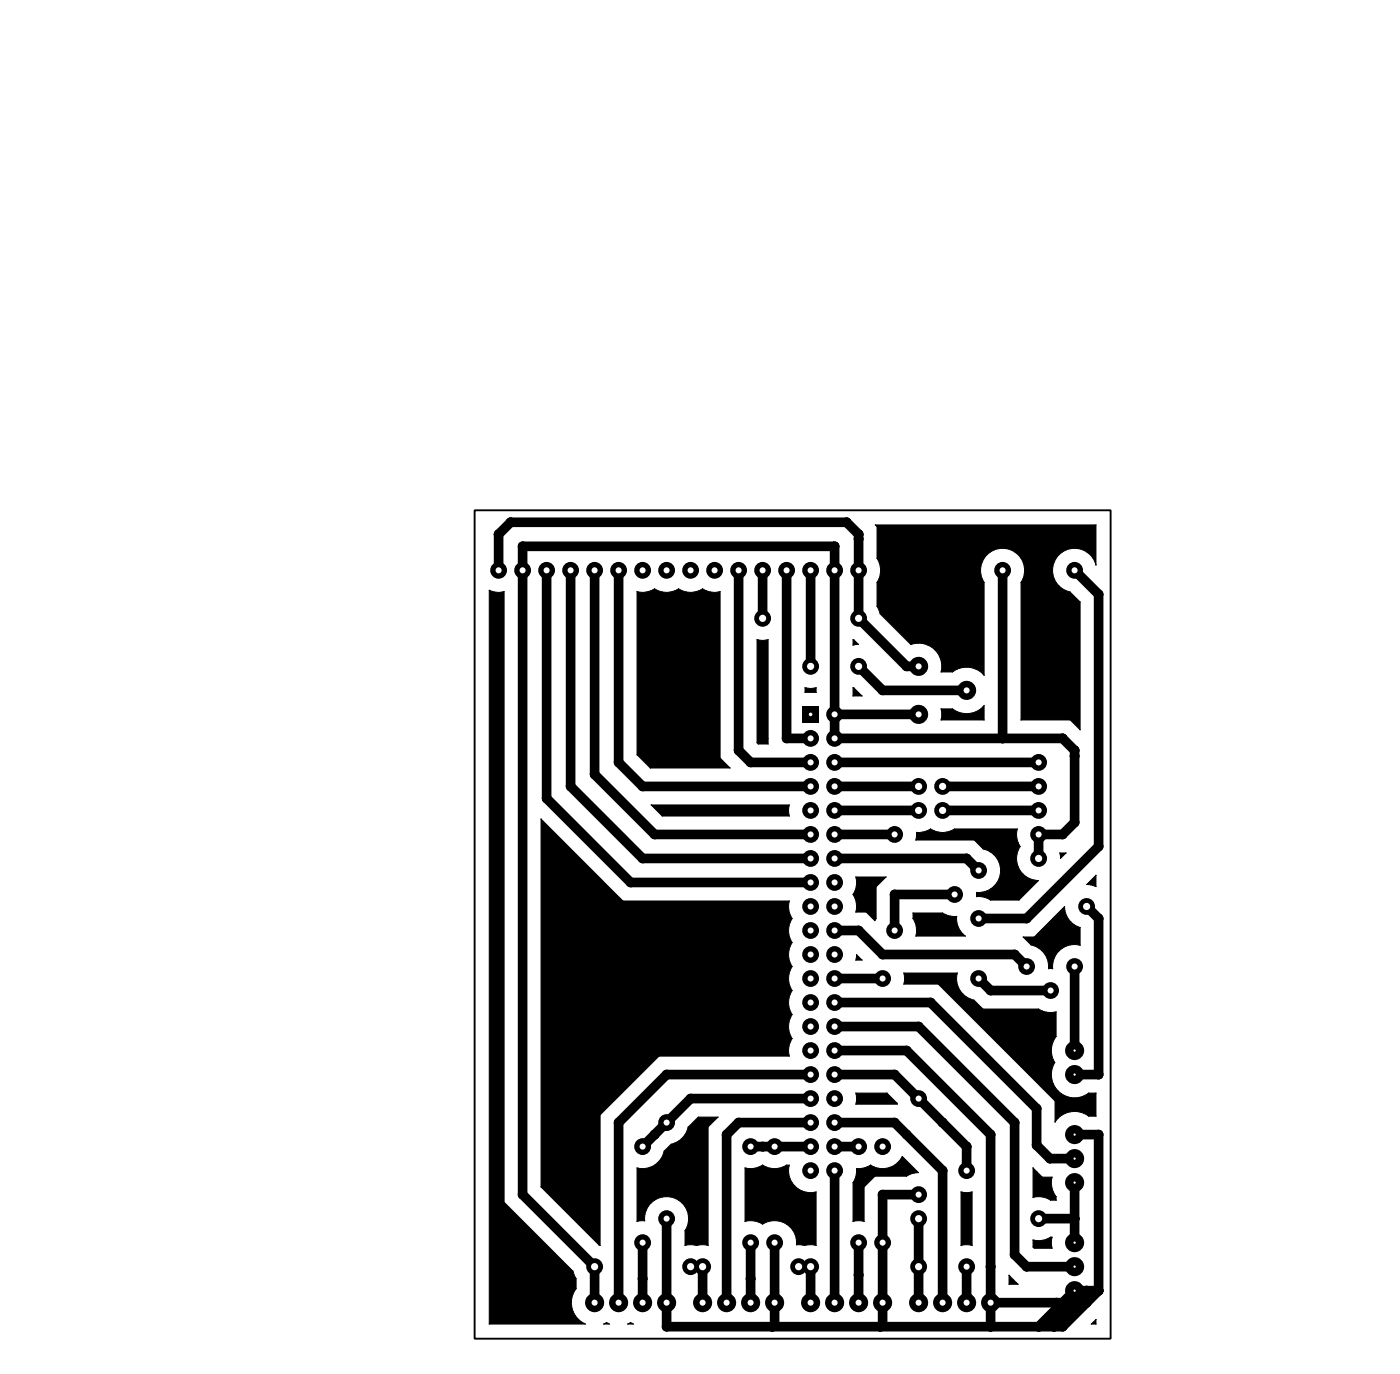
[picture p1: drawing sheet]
<svg xmlns="http://www.w3.org/2000/svg" width="148mm" height="145mm" viewBox="0 0 148 145" stroke-linecap="round" stroke-linejoin="round" font-family="sans-serif">
<g fill="none" stroke="#000" stroke-width="1">
<path d="M52.8 60.3v-3.8l1.2-1.3h35.6l1.3 1.3v8.9l5 5.1h1.3M57.8 60.3v24.2l8.9 8.8h19.1M60.4 60.3v22.9l7.6 7.6h17.8M62.9 60.3v21.6l6.4 6.4h16.5M65.5 60.3v20.3l2.5 2.6h17.8M78.2 60.3v19.1l1.2 1.2h6.4M80.7 60.3v5.1M83.2 60.3v17.8h2.6M85.8 60.3v10.2M88.3 75.6h8.9M90.9 70.5l2.5 2.5h8.9M106.1 60.3v17.8"/>
<path d="M113.7 60.3l2.6 2.6v26.6l-7.7 7.7h-5M88.3 80.6h21.6M88.3 83.2h8.9M88.3 88.3h6.4M88.3 90.8h14l1.3 1.3M88.3 85.7h8.9M88.3 98.4h2.6l2.5 2.6h14l1.2 1.2M99.8 83.2h10.1M99.8 85.7h10.1M101 94.6h-6.3v3.8M109.9 90.8v-2.5h2.6l1.2-1.3v-7.6l-1.2-1.3h-24.2v-20.3h-33v68.6l7.6 7.6v3.8M115 95.9l1.3 1.3v16.5h-2.6"/>
<path d="M85.8 113.7h-15.3l-5 5v19.1M85.8 118.7h-7.6l-1.3 1.3v17.8M85.8 116.2h-12.7l-5.1 5.1M88.3 118.7h6.4l5.1 5.1v14M88.3 113.7h6.4l7.6 7.6v2.5M88.3 111.1h7.6l8.9 8.9v20.3M88.3 106h10.2l11.2 11.3v3.8l1.4 1.5h2.6M88.3 103.5h5.1M88.3 108.6h8.9l10.2 10.1v14l1.2 1.3h5.1M103.6 103.5l1.2 1.3h6.4M113.7 102.2v8.9M68 131.4v6.4"/>
<path d="M70.5 128.9v11.4h42l3.8-3.8M73.1 134h1.3v3.8M79.4 121.3h6.4M79.4 131.4v6.4M82 131.4v8.7l-.3 .2M84.5 134h1.3v3.8M88.3 123.8v14M88.3 121.3h2.6M90.9 131.4v6.4M97.2 126.4h-3.8v13.7l-.2 .2M97.2 128.9v8.9M102.3 134v3.8"/>
<path d="M104.8 137.8h7.7M109.9 128.9h3.8M113.7 125.1v6.3M113.7 120h2.6v16.5M115 136.5l-3.5 3.5v.3M116.3 136.5h-2.6l-3.8 3.8"/>
</g>
<g fill="#000">
<circle cx="52.8" cy="56.5" r=".51"/>
<circle cx="54" cy="55.2" r=".51"/>
<circle cx="55.3" cy="57.8" r=".51"/>
<circle cx="88.3" cy="57.8" r=".51"/>
<circle cx="89.6" cy="55.2" r=".51"/>
<circle cx="90.9" cy="56.5" r=".51"/>
<circle cx="90.9" cy="57" r=".51"/>
<circle cx="78.2" cy="79.4" r=".51"/>
<circle cx="80.7" cy="65.4" r=".89"/>
<circle cx="83.2" cy="78.1" r=".51"/>
<circle cx="93.4" cy="73" r=".51"/>
<circle cx="95.9" cy="70.5" r=".51"/>
<circle cx="106.1" cy="78.1" r=".51"/>
<circle cx="112.5" cy="78.1" r=".51"/>
<circle cx="113.7" cy="80" r=".51"/>
<circle cx="113.7" cy="79.4" r=".51"/>
<circle cx="116.3" cy="62.9" r=".51"/>
<circle cx="57.8" cy="84.5" r=".51"/>
<circle cx="60.4" cy="83.2" r=".51"/>
<circle cx="62.9" cy="81.9" r=".51"/>
<circle cx="65.5" cy="80.6" r=".51"/>
<circle cx="66.7" cy="93.3" r=".51"/>
<circle cx="68" cy="83.2" r=".51"/>
<circle cx="68" cy="90.8" r=".51"/>
<circle cx="69.3" cy="88.3" r=".51"/>
<circle cx="79.4" cy="80.6" r=".51"/>
<circle cx="90.9" cy="98.4" r=".51"/>
<circle cx="94.7" cy="94.6" r=".51"/>
<circle cx="102.3" cy="90.8" r=".51"/>
<circle cx="108.6" cy="97.2" r=".51"/>
<circle cx="112.5" cy="88.3" r=".51"/>
<circle cx="113.7" cy="87" r=".51"/>
<circle cx="116.3" cy="89.5" r=".51"/>
<circle cx="116.3" cy="97.2" r=".51"/>
<circle cx="65.5" cy="118.7" r=".51"/>
<circle cx="70.5" cy="113.7" r=".51"/>
<circle cx="73.1" cy="116.2" r=".51"/>
<circle cx="78.2" cy="118.7" r=".51"/>
<circle cx="93.4" cy="101" r=".51"/>
<circle cx="94.7" cy="118.7" r=".51"/>
<circle cx="94.7" cy="113.7" r=".51"/>
<circle cx="95.9" cy="111.1" r=".51"/>
<circle cx="97.2" cy="108.6" r=".51"/>
<circle cx="98.5" cy="106" r=".51"/>
<circle cx="99.8" cy="118.7" r=".51"/>
<circle cx="104.8" cy="104.8" r=".51"/>
<circle cx="107.4" cy="101" r=".51"/>
<circle cx="107.4" cy="118.7" r=".51"/>
<circle cx="109.7" cy="117.3" r=".51"/>
<circle cx="116.3" cy="113.7" r=".51"/>
<circle cx="55.3" cy="126.4" r=".51"/>
<circle cx="68" cy="135.3" r=".51"/>
<circle cx="69.3" cy="120" r=".51"/>
<circle cx="76.9" cy="120" r=".51"/>
<circle cx="79.4" cy="135.3" r=".51"/>
<circle cx="80.7" cy="121.3" r=".51"/>
<circle cx="90.9" cy="134.9" r=".51"/>
<circle cx="93.4" cy="126.4" r=".51"/>
<circle cx="95.9" cy="120" r=".51"/>
<circle cx="99.8" cy="123.8" r=".51"/>
<circle cx="102.3" cy="137.1" r=".51"/>
<circle cx="102.3" cy="121.3" r=".51"/>
<circle cx="104.8" cy="134" r=".51"/>
<circle cx="104.8" cy="120" r=".51"/>
<circle cx="107.4" cy="132.7" r=".51"/>
<circle cx="108.6" cy="134" r=".51"/>
<circle cx="109.7" cy="121.1" r=".51"/>
<circle cx="111.1" cy="122.6" r=".51"/>
<circle cx="111.5" cy="140" r=".51"/>
<circle cx="111.8" cy="137.8" r=".51"/>
<circle cx="112.5" cy="137.8" r=".51"/>
<circle cx="113.7" cy="128.9" r=".51"/>
<circle cx="115" cy="137.8" r=".51"/>
<circle cx="115" cy="136.5" r=".51"/>
<circle cx="116.3" cy="136.5" r=".51"/>
<circle cx="116.3" cy="120" r=".51"/>
<circle cx="70.5" cy="140.3" r=".51"/>
<circle cx="81.7" cy="140.3" r=".51"/>
<circle cx="82" cy="140.1" r=".51"/>
<circle cx="93.2" cy="140.3" r=".51"/>
<circle cx="93.4" cy="140.1" r=".51"/>
<circle cx="104.8" cy="140.3" r=".51"/>
<circle cx="109.9" cy="140.3" r=".51"/>
<circle cx="111.5" cy="140.3" r=".51"/>
<circle cx="112.5" cy="140.3" r=".51"/>
</g>
<circle cx="80.7" cy="65.4" r=".38" fill="#fff"/>
<circle cx="90.9" cy="70.5" r=".89" fill="#000"/>
<circle cx="90.9" cy="70.5" r=".38" fill="#fff"/>
<circle cx="85.8" cy="70.5" r=".89" fill="#000"/>
<circle cx="85.8" cy="70.5" r=".38" fill="#fff"/>
<circle cx="90.9" cy="65.4" r=".89" fill="#000"/>
<circle cx="90.9" cy="65.4" r=".38" fill="#fff"/>
<circle cx="97.2" cy="83.2" r=".89" fill="#000"/>
<circle cx="97.2" cy="83.2" r=".38" fill="#fff"/>
<circle cx="99.8" cy="85.7" r=".89" fill="#000"/>
<circle cx="99.8" cy="85.7" r=".38" fill="#fff"/>
<circle cx="97.2" cy="85.7" r=".89" fill="#000"/>
<circle cx="97.2" cy="85.7" r=".38" fill="#fff"/>
<circle cx="99.8" cy="83.2" r=".89" fill="#000"/>
<circle cx="99.8" cy="83.2" r=".38" fill="#fff"/>
<circle cx="115" cy="95.9" r=".89" fill="#000"/>
<circle cx="115" cy="95.9" r=".38" fill="#fff"/>
<circle cx="109.9" cy="90.8" r=".89" fill="#000"/>
<circle cx="109.9" cy="90.8" r=".38" fill="#fff"/>
<circle cx="97.2" cy="128.9" r=".89" fill="#000"/>
<circle cx="97.2" cy="128.9" r=".38" fill="#fff"/>
<circle cx="109.9" cy="128.9" r=".89" fill="#000"/>
<circle cx="109.9" cy="128.9" r=".38" fill="#fff"/>
<circle cx="97.2" cy="134" r=".89" fill="#000"/>
<circle cx="97.2" cy="134" r=".38" fill="#fff"/>
<circle cx="85.8" cy="134" r=".89" fill="#000"/>
<circle cx="85.8" cy="134" r=".38" fill="#fff"/>
<circle cx="84.5" cy="134" r=".89" fill="#000"/>
<circle cx="84.5" cy="134" r=".38" fill="#fff"/>
<circle cx="74.4" cy="134" r=".89" fill="#000"/>
<circle cx="74.4" cy="134" r=".38" fill="#fff"/>
<circle cx="73.1" cy="134" r=".89" fill="#000"/>
<circle cx="73.1" cy="134" r=".38" fill="#fff"/>
<circle cx="62.9" cy="134" r=".89" fill="#000"/>
<circle cx="62.9" cy="134" r=".38" fill="#fff"/>
<g fill="#000">
<path d="M63.9 140.1l.3-.2 .3 .2zM66.4 140.1l.3-.2 .3 .2zM115.5 140.1l.5-.5v.5z"/>
<path d="M92.6 55.5h23.4v4.3a2.34 2.34 0 0 0-4-1.1 2.34 2.34 0 0 0 1.2 3.9l1.1 1.1v13.5l-1-1h-5.2v-14.6a2.33 2.33 0 0 0-2-3.6 2.33 2.33 0 0 0-2 3.6v9.8a2.43 2.43 0 0 0-3.3-.3h-1.2a2.44 2.44 0 0 0-3.2-2.9l-3.3-3.3-.3-.8v-2.5a2.33 2.33 0 0 0 0-2.5v-3.4z" fill-rule="evenodd"/>
<path d="M51.8 62.4a2.26 2.26 0 0 0 1.5 .2v64.6l7.3 7.3 .4 .8v1a2.45 2.45 0 0 0 .9 3.8h-10.1z" fill-rule="evenodd"/>
<path d="M67.4 62.6a2.28 2.28 0 0 0 1.9-.3 2.31 2.31 0 0 0 2.5 0 2.31 2.31 0 0 0 2.6 0 2.32 2.32 0 0 0 1.8 .3v17.6l1.1 1h-8.5l-1.4-1.4z" fill-rule="evenodd"/>
<path d="M80.1 67.7h.6h.6v11h-1.1l-.1-.1z" fill-rule="evenodd"/>
<path d="M85.2 72.7l.6 .1 .6-.1v.5h-1.2z" fill-rule="evenodd"/>
<path d="M90.3 67.7l.5 .5h-.5z" fill-rule="evenodd"/>
<path d="M90.3 72.7l.9 .9h-.9z" fill-rule="evenodd"/>
<path d="M99.6 75h1.2a2.42 2.42 0 0 0 3.3-.4v1.6h-4.5l.1-.6z" fill-rule="evenodd"/>
<path d="M57.3 86.6l8.6 8.7h17.6a2.26 2.26 0 0 0 .3 1.9 2.31 2.31 0 0 0 0 2.5 2.31 2.31 0 0 0 0 2.5 2.31 2.31 0 0 0 0 2.6 2.31 2.31 0 0 0 0 2.5 2.31 2.31 0 0 0 0 2.6 2.25 2.25 0 0 0-.3 1.8h-13.8l-6.2 6.2v13.8h-.1l-6.1-6.1z" fill-rule="evenodd"/>
<path d="M68.9 85.1h14.6l-.1 .6 .1 .6h-13.4z" fill-rule="evenodd"/>
<path d="M90.6 92.8h3.2l-1.1 1v3.4l-.1 .2-.9-.9h-1.1a2.28 2.28 0 0 0-.3-1.9 2.22 2.22 0 0 0 .3-1.8z" fill-rule="evenodd"/>
<path d="M96.6 96.6h3.1a2.32 2.32 0 0 0 1.5 .3 2.28 2.28 0 0 0 1 2.1h-5.3a2.28 2.28 0 0 0-.3-1.8z" fill-rule="evenodd"/>
<path d="M97 88a2.32 2.32 0 0 0 1.5-.3 2.31 2.31 0 0 0 2.5 0h6.7a2.26 2.26 0 0 0 .3 1.8 2.34 2.34 0 0 0 1.9 3.6l-2.1 2.1h-3a2.17 2.17 0 0 0-1.5-.4v-.4a2.33 2.33 0 0 0 2.6-2 2.33 2.33 0 0 0-1.9-2.6l-.9-.9h-6.2z" fill-rule="evenodd"/>
<path d="M112.2 90.2h.6l-.6 .6z" fill-rule="evenodd"/>
<path d="M108.3 99.1h1.2l3.2-3.2a2.29 2.29 0 0 0 1.6 2.2v1.9a2.32 2.32 0 0 0-2.9 2.5h-.4a2.3 2.3 0 0 0-1.9-2.5z" fill-rule="evenodd"/>
<path d="M115 93.6l1-1v1.2z" fill-rule="evenodd"/>
<path d="M67.4 123.5a2.33 2.33 0 0 0 2.9-1.7l.7-.8a2.34 2.34 0 0 0 1.8-1.8l1.1-1h2.1l-1.1 1v12.5h-.5a2.29 2.29 0 0 1-1.3 0h-.6v-1.5a2.33 2.33 0 0 0-1.4-3.6 2.33 2.33 0 0 0-2.9 2.5l-.8 .1z" fill-rule="evenodd"/>
<path d="M90.7 101l.5 .6h-.6z" fill-rule="evenodd"/>
<path d="M90.6 115.6h3.3l1.1 1.2h-4.4l.1-.6z" fill-rule="evenodd"/>
<path d="M95.7 102.9h5.6a2.33 2.33 0 0 0 1.8 2.9l.9 .9h5.9a2.36 2.36 0 0 0 1.9 .3v2.6a2.4 2.4 0 0 0-.2 2.8 2.45 2.45 0 0 0 .5 3.1 2.45 2.45 0 0 0 3.1 .1h.8v2.5h-.8a2.45 2.45 0 0 0-3.5 .6v-2.2l-12.4-12.4h-3.6v-.6z" fill-rule="evenodd"/>
<path d="M78.8 123.5a2.28 2.28 0 0 0 1.9-.3 2.31 2.31 0 0 0 2.5 0h.3a2.33 2.33 0 0 0 2.9 2.9v5.6h-.6a2.29 2.29 0 0 1-1.3 0h-.2a2.33 2.33 0 0 0-1.1-2.2 2.33 2.33 0 0 0-2.5 0 2.3 2.3 0 0 0-1.9-.3z" fill-rule="evenodd"/>
<path d="M90.6 123.6a2.32 2.32 0 0 0 1.5-.4 2.32 2.32 0 0 0 3.4-.9l1.7 1.7-.9 .2-.4 .2h-3.3l-1.2 1.2v3.6l-.5-.1-.6 .1v-4.1a2.17 2.17 0 0 0 .3-1.5z" fill-rule="evenodd"/>
<path d="M101.7 126.1l.6 .1 .6-.1v5.6h-.6h-.6z" fill-rule="evenodd"/>
<path d="M106.8 134.9l.9 .9h-.9z" fill-rule="evenodd"/>
<path d="M109.3 123.5l1 1h1a2.37 2.37 0 0 0 .5 2.1v.4h-.6a2.25 2.25 0 0 0-1.9-.3z" fill-rule="evenodd"/>
<path d="M109.3 131.2a2.28 2.28 0 0 0 1.9-.3h.1v.5v.6h-1.8l-.2-.1z" fill-rule="evenodd"/>
<circle cx="92.6" cy="55.5" r=".05"/>
<circle cx="92.8" cy="59.1" r=".05"/>
<circle cx="92.8" cy="55.7" r=".05"/>
<circle cx="93" cy="59.4" r=".05"/>
<circle cx="93.2" cy="59.9" r=".05"/>
<circle cx="103.8" cy="59.9" r=".05"/>
<circle cx="103.9" cy="59.4" r=".05"/>
<circle cx="104.2" cy="59" r=".05"/>
<circle cx="104.4" cy="58.7" r=".05"/>
<circle cx="104.8" cy="58.4" r=".05"/>
<circle cx="105.2" cy="58.2" r=".05"/>
<circle cx="105.6" cy="58" r=".05"/>
<circle cx="106.1" cy="58" r=".05"/>
<circle cx="106.6" cy="58" r=".05"/>
<circle cx="107" cy="58.2" r=".05"/>
<circle cx="107.4" cy="58.4" r=".05"/>
<circle cx="107.8" cy="58.7" r=".05"/>
<circle cx="108" cy="59" r=".05"/>
<circle cx="108.3" cy="59.4" r=".05"/>
<circle cx="108.4" cy="59.9" r=".05"/>
<circle cx="111.4" cy="59.9" r=".05"/>
<circle cx="111.6" cy="59.4" r=".05"/>
<circle cx="111.8" cy="59" r=".05"/>
<circle cx="112.1" cy="58.7" r=".05"/>
<circle cx="112.4" cy="58.4" r=".05"/>
<circle cx="112.8" cy="58.2" r=".05"/>
<circle cx="113.3" cy="58" r=".05"/>
<circle cx="113.7" cy="58" r=".05"/>
<circle cx="114.2" cy="58" r=".05"/>
<circle cx="114.6" cy="58.2" r=".05"/>
<circle cx="115" cy="58.4" r=".05"/>
<circle cx="115.4" cy="58.7" r=".05"/>
<circle cx="115.7" cy="59" r=".05"/>
<circle cx="115.9" cy="59.4" r=".05"/>
<circle cx="116" cy="55.5" r=".05"/>
<circle cx="116" cy="59.8" r=".05"/>
<circle cx="51.8" cy="62.4" r=".05"/>
<circle cx="51.9" cy="62.5" r=".05"/>
<circle cx="52.3" cy="62.6" r=".05"/>
<circle cx="52.8" cy="62.7" r=".05"/>
<circle cx="53.2" cy="62.6" r=".05"/>
<circle cx="53.4" cy="62.6" r=".05"/>
<circle cx="67.4" cy="62.6" r=".05"/>
<circle cx="67.4" cy="79.8" r=".05"/>
<circle cx="67.6" cy="62.6" r=".05"/>
<circle cx="68" cy="62.7" r=".05"/>
<circle cx="68.5" cy="62.6" r=".05"/>
<circle cx="68.9" cy="62.5" r=".05"/>
<circle cx="69.3" cy="62.3" r=".05"/>
<circle cx="69.7" cy="62.5" r=".05"/>
<circle cx="70.1" cy="62.6" r=".05"/>
<circle cx="70.6" cy="62.7" r=".05"/>
<circle cx="71" cy="62.6" r=".05"/>
<circle cx="71.4" cy="62.5" r=".05"/>
<circle cx="71.8" cy="62.3" r=".05"/>
<circle cx="72.2" cy="62.5" r=".05"/>
<circle cx="72.6" cy="62.6" r=".05"/>
<circle cx="73.1" cy="62.7" r=".05"/>
<circle cx="73.5" cy="62.6" r=".05"/>
<circle cx="74" cy="62.5" r=".05"/>
<circle cx="74.4" cy="62.3" r=".05"/>
<circle cx="74.7" cy="62.5" r=".05"/>
<circle cx="75.2" cy="62.6" r=".05"/>
<circle cx="75.6" cy="62.7" r=".05"/>
<circle cx="76.1" cy="62.6" r=".05"/>
<circle cx="76.2" cy="62.6" r=".05"/>
<circle cx="80.1" cy="78.6" r=".05"/>
<circle cx="80.1" cy="67.7" r=".05"/>
<circle cx="80.3" cy="67.7" r=".05"/>
<circle cx="80.3" cy="78.7" r=".05"/>
<circle cx="80.7" cy="67.8" r=".05"/>
<circle cx="81.2" cy="67.7" r=".05"/>
<circle cx="81.3" cy="78.1" r=".05"/>
<circle cx="81.3" cy="78.7" r=".05"/>
<circle cx="81.3" cy="67.7" r=".05"/>
<circle cx="85.2" cy="72.7" r=".05"/>
<circle cx="85.2" cy="73.2" r=".05"/>
<circle cx="85.3" cy="72.8" r=".05"/>
<circle cx="85.8" cy="72.8" r=".05"/>
<circle cx="86.2" cy="72.8" r=".05"/>
<circle cx="86.4" cy="73.2" r=".05"/>
<circle cx="86.4" cy="72.7" r=".05"/>
<circle cx="90.3" cy="72.7" r=".05"/>
<circle cx="90.3" cy="68.2" r=".05"/>
<circle cx="90.3" cy="67.7" r=".05"/>
<circle cx="90.3" cy="73.6" r=".05"/>
<circle cx="90.4" cy="67.7" r=".05"/>
<circle cx="90.4" cy="72.8" r=".05"/>
<circle cx="90.4" cy="68.2" r=".05"/>
<circle cx="90.8" cy="68.2" r=".05"/>
<circle cx="91.2" cy="73.6" r=".05"/>
<circle cx="92.8" cy="61.6" r=".05"/>
<circle cx="92.8" cy="64.1" r=".05"/>
<circle cx="93" cy="64.5" r=".05"/>
<circle cx="93" cy="61.2" r=".05"/>
<circle cx="93.1" cy="64.9" r=".05"/>
<circle cx="93.2" cy="60.8" r=".05"/>
<circle cx="93.2" cy="60.3" r=".05"/>
<circle cx="96.4" cy="68.2" r=".05"/>
<circle cx="96.7" cy="68.1" r=".05"/>
<circle cx="97.2" cy="68" r=".05"/>
<circle cx="97.7" cy="68.1" r=".05"/>
<circle cx="98.2" cy="68.2" r=".05"/>
<circle cx="98.6" cy="68.4" r=".05"/>
<circle cx="99" cy="68.7" r=".05"/>
<circle cx="99.3" cy="69.1" r=".05"/>
<circle cx="99.5" cy="69.5" r=".05"/>
<circle cx="99.6" cy="71.1" r=".05"/>
<circle cx="99.6" cy="76.2" r=".05"/>
<circle cx="99.6" cy="75" r=".05"/>
<circle cx="99.6" cy="75.1" r=".05"/>
<circle cx="99.6" cy="70" r=".05"/>
<circle cx="99.6" cy="71" r=".05"/>
<circle cx="99.6" cy="76" r=".05"/>
<circle cx="99.7" cy="70.5" r=".05"/>
<circle cx="99.7" cy="75.6" r=".05"/>
<circle cx="100.8" cy="71.1" r=".05"/>
<circle cx="100.8" cy="75" r=".05"/>
<circle cx="100.9" cy="71" r=".05"/>
<circle cx="100.9" cy="75.1" r=".05"/>
<circle cx="101.3" cy="70.8" r=".05"/>
<circle cx="101.3" cy="75.3" r=".05"/>
<circle cx="101.8" cy="70.6" r=".05"/>
<circle cx="101.8" cy="75.4" r=".05"/>
<circle cx="102.3" cy="70.6" r=".05"/>
<circle cx="102.3" cy="75.5" r=".05"/>
<circle cx="102.8" cy="70.6" r=".05"/>
<circle cx="102.8" cy="75.4" r=".05"/>
<circle cx="103.2" cy="75.3" r=".05"/>
<circle cx="103.2" cy="70.8" r=".05"/>
<circle cx="103.7" cy="71" r=".05"/>
<circle cx="103.7" cy="75.1" r=".05"/>
<circle cx="103.8" cy="60.3" r=".05"/>
<circle cx="103.8" cy="60.8" r=".05"/>
<circle cx="103.9" cy="61.2" r=".05"/>
<circle cx="104" cy="71.3" r=".05"/>
<circle cx="104" cy="74.8" r=".05"/>
<circle cx="104.1" cy="76.2" r=".05"/>
<circle cx="104.1" cy="74.6" r=".05"/>
<circle cx="104.1" cy="71.4" r=".05"/>
<circle cx="104.1" cy="61.6" r=".05"/>
<circle cx="108.1" cy="76.2" r=".05"/>
<circle cx="108.1" cy="61.6" r=".05"/>
<circle cx="108.3" cy="61.2" r=".05"/>
<circle cx="108.4" cy="60.8" r=".05"/>
<circle cx="108.4" cy="60.3" r=".05"/>
<circle cx="111.4" cy="60.3" r=".05"/>
<circle cx="111.4" cy="60.8" r=".05"/>
<circle cx="111.6" cy="61.2" r=".05"/>
<circle cx="111.8" cy="61.6" r=".05"/>
<circle cx="112.1" cy="62" r=".05"/>
<circle cx="112.4" cy="62.3" r=".05"/>
<circle cx="112.8" cy="62.5" r=".05"/>
<circle cx="113.2" cy="62.6" r=".05"/>
<circle cx="113.3" cy="76.2" r=".05"/>
<circle cx="114.3" cy="77.2" r=".05"/>
<circle cx="114.3" cy="63.7" r=".05"/>
<circle cx="57.3" cy="86.6" r=".05"/>
<circle cx="65.3" cy="94.7" r=".05"/>
<circle cx="65.9" cy="95.3" r=".05"/>
<circle cx="68.8" cy="81.2" r=".05"/>
<circle cx="68.9" cy="85.1" r=".05"/>
<circle cx="70.1" cy="86.3" r=".05"/>
<circle cx="76.2" cy="80.2" r=".05"/>
<circle cx="77.3" cy="81.2" r=".05"/>
<circle cx="83.4" cy="85.7" r=".05"/>
<circle cx="83.4" cy="98.4" r=".05"/>
<circle cx="83.4" cy="95.9" r=".05"/>
<circle cx="83.5" cy="96.3" r=".05"/>
<circle cx="83.5" cy="85.3" r=".05"/>
<circle cx="83.5" cy="86.2" r=".05"/>
<circle cx="83.5" cy="95.4" r=".05"/>
<circle cx="83.5" cy="98" r=".05"/>
<circle cx="83.5" cy="98.9" r=".05"/>
<circle cx="83.5" cy="85.1" r=".05"/>
<circle cx="83.5" cy="95.3" r=".05"/>
<circle cx="83.5" cy="86.3" r=".05"/>
<circle cx="83.6" cy="96.8" r=".05"/>
<circle cx="83.6" cy="99.3" r=".05"/>
<circle cx="83.6" cy="97.5" r=".05"/>
<circle cx="83.8" cy="99.7" r=".05"/>
<circle cx="83.8" cy="97.2" r=".05"/>
<circle cx="90.3" cy="94.6" r=".05"/>
<circle cx="90.5" cy="95" r=".05"/>
<circle cx="90.5" cy="94.2" r=".05"/>
<circle cx="90.6" cy="96.5" r=".05"/>
<circle cx="90.6" cy="92.8" r=".05"/>
<circle cx="90.6" cy="92.9" r=".05"/>
<circle cx="90.6" cy="96.3" r=".05"/>
<circle cx="90.6" cy="93.8" r=".05"/>
<circle cx="90.6" cy="95.4" r=".05"/>
<circle cx="90.7" cy="93.3" r=".05"/>
<circle cx="90.7" cy="95.9" r=".05"/>
<circle cx="91.7" cy="96.5" r=".05"/>
<circle cx="92.6" cy="97.4" r=".05"/>
<circle cx="92.7" cy="93.8" r=".05"/>
<circle cx="92.7" cy="97.2" r=".05"/>
<circle cx="93.8" cy="92.8" r=".05"/>
<circle cx="96.6" cy="96.6" r=".05"/>
<circle cx="96.6" cy="97.2" r=".05"/>
<circle cx="96.8" cy="97.5" r=".05"/>
<circle cx="96.9" cy="99" r=".05"/>
<circle cx="96.9" cy="88.9" r=".05"/>
<circle cx="97" cy="88.7" r=".05"/>
<circle cx="97" cy="98" r=".05"/>
<circle cx="97" cy="98.9" r=".05"/>
<circle cx="97" cy="88" r=".05"/>
<circle cx="97" cy="98.4" r=".05"/>
<circle cx="97" cy="88.3" r=".05"/>
<circle cx="97.2" cy="88.1" r=".05"/>
<circle cx="97.7" cy="88" r=".05"/>
<circle cx="98.1" cy="87.9" r=".05"/>
<circle cx="98.5" cy="87.7" r=".05"/>
<circle cx="98.9" cy="87.9" r=".05"/>
<circle cx="99.3" cy="88" r=".05"/>
<circle cx="99.7" cy="96.6" r=".05"/>
<circle cx="99.8" cy="88.1" r=".05"/>
<circle cx="100.1" cy="96.8" r=".05"/>
<circle cx="100.2" cy="88" r=".05"/>
<circle cx="100.6" cy="96.9" r=".05"/>
<circle cx="100.6" cy="87.9" r=".05"/>
<circle cx="101" cy="87.7" r=".05"/>
<circle cx="101" cy="97" r=".05"/>
<circle cx="101.2" cy="97.2" r=".05"/>
<circle cx="101.2" cy="96.9" r=".05"/>
<circle cx="101.3" cy="97.6" r=".05"/>
<circle cx="101.4" cy="98.1" r=".05"/>
<circle cx="101.6" cy="98.5" r=".05"/>
<circle cx="101.9" cy="98.8" r=".05"/>
<circle cx="102.2" cy="99" r=".05"/>
<circle cx="103.1" cy="88.9" r=".05"/>
<circle cx="103.3" cy="94.8" r=".05"/>
<circle cx="103.3" cy="94.4" r=".05"/>
<circle cx="103.4" cy="94.6" r=".05"/>
<circle cx="103.6" cy="94.4" r=".05"/>
<circle cx="103.6" cy="94.8" r=".05"/>
<circle cx="104" cy="94.9" r=".05"/>
<circle cx="104" cy="94.4" r=".05"/>
<circle cx="104" cy="89.8" r=".05"/>
<circle cx="104.5" cy="95" r=".05"/>
<circle cx="104.5" cy="94.2" r=".05"/>
<circle cx="104.5" cy="89.9" r=".05"/>
<circle cx="104.8" cy="95.2" r=".05"/>
<circle cx="104.9" cy="94" r=".05"/>
<circle cx="104.9" cy="90.1" r=".05"/>
<circle cx="105.2" cy="90.4" r=".05"/>
<circle cx="105.2" cy="93.7" r=".05"/>
<circle cx="105.5" cy="93.4" r=".05"/>
<circle cx="105.5" cy="90.8" r=".05"/>
<circle cx="105.7" cy="91.2" r=".05"/>
<circle cx="105.7" cy="93" r=".05"/>
<circle cx="105.9" cy="91.6" r=".05"/>
<circle cx="105.9" cy="92.5" r=".05"/>
<circle cx="105.9" cy="92.1" r=".05"/>
<circle cx="107.6" cy="90.8" r=".05"/>
<circle cx="107.6" cy="88.3" r=".05"/>
<circle cx="107.6" cy="90.4" r=".05"/>
<circle cx="107.6" cy="87.8" r=".05"/>
<circle cx="107.6" cy="88.7" r=".05"/>
<circle cx="107.6" cy="91.3" r=".05"/>
<circle cx="107.7" cy="87.7" r=".05"/>
<circle cx="107.8" cy="89.9" r=".05"/>
<circle cx="107.8" cy="89.2" r=".05"/>
<circle cx="107.8" cy="91.7" r=".05"/>
<circle cx="107.8" cy="95.2" r=".05"/>
<circle cx="108" cy="89.5" r=".05"/>
<circle cx="108" cy="92.1" r=".05"/>
<circle cx="108.3" cy="92.5" r=".05"/>
<circle cx="108.3" cy="99.1" r=".05"/>
<circle cx="108.6" cy="92.8" r=".05"/>
<circle cx="109" cy="93" r=".05"/>
<circle cx="109.1" cy="100" r=".05"/>
<circle cx="109.5" cy="99.1" r=".05"/>
<circle cx="109.5" cy="93.1" r=".05"/>
<circle cx="109.9" cy="93.1" r=".05"/>
<circle cx="112.2" cy="90.2" r=".05"/>
<circle cx="112.2" cy="90.4" r=".05"/>
<circle cx="112.2" cy="90.8" r=".05"/>
<circle cx="112.7" cy="95.9" r=".05"/>
<circle cx="112.7" cy="96.3" r=".05"/>
<circle cx="112.8" cy="90.2" r=".05"/>
<circle cx="112.8" cy="96.8" r=".05"/>
<circle cx="113" cy="97.2" r=".05"/>
<circle cx="113.3" cy="99.9" r=".05"/>
<circle cx="113.3" cy="97.5" r=".05"/>
<circle cx="113.7" cy="97.8" r=".05"/>
<circle cx="113.7" cy="99.9" r=".05"/>
<circle cx="114.1" cy="98" r=".05"/>
<circle cx="114.2" cy="99.9" r=".05"/>
<circle cx="114.3" cy="98.1" r=".05"/>
<circle cx="114.3" cy="100" r=".05"/>
<circle cx="115" cy="93.6" r=".05"/>
<circle cx="115.4" cy="93.6" r=".05"/>
<circle cx="115.9" cy="93.7" r=".05"/>
<circle cx="116" cy="93.8" r=".05"/>
<circle cx="116" cy="92.6" r=".05"/>
<circle cx="63.5" cy="117.9" r=".05"/>
<circle cx="69.7" cy="111.7" r=".05"/>
<circle cx="72.7" cy="119.6" r=".05"/>
<circle cx="72.8" cy="119.2" r=".05"/>
<circle cx="73.9" cy="118.2" r=".05"/>
<circle cx="74.9" cy="119.2" r=".05"/>
<circle cx="75.5" cy="118.6" r=".05"/>
<circle cx="76" cy="118.2" r=".05"/>
<circle cx="83.4" cy="103.5" r=".05"/>
<circle cx="83.4" cy="101" r=".05"/>
<circle cx="83.4" cy="106" r=".05"/>
<circle cx="83.4" cy="108.6" r=".05"/>
<circle cx="83.4" cy="111.1" r=".05"/>
<circle cx="83.5" cy="111.6" r=".05"/>
<circle cx="83.5" cy="109" r=".05"/>
<circle cx="83.5" cy="103.1" r=".05"/>
<circle cx="83.5" cy="100.5" r=".05"/>
<circle cx="83.5" cy="101.4" r=".05"/>
<circle cx="83.5" cy="105.6" r=".05"/>
<circle cx="83.5" cy="108.1" r=".05"/>
<circle cx="83.5" cy="104" r=".05"/>
<circle cx="83.5" cy="110.7" r=".05"/>
<circle cx="83.5" cy="106.5" r=".05"/>
<circle cx="83.5" cy="111.7" r=".05"/>
<circle cx="83.6" cy="106.9" r=".05"/>
<circle cx="83.6" cy="102.6" r=".05"/>
<circle cx="83.6" cy="104.4" r=".05"/>
<circle cx="83.6" cy="101.9" r=".05"/>
<circle cx="83.6" cy="110.2" r=".05"/>
<circle cx="83.6" cy="105.2" r=".05"/>
<circle cx="83.6" cy="100.1" r=".05"/>
<circle cx="83.6" cy="107.7" r=".05"/>
<circle cx="83.6" cy="109.5" r=".05"/>
<circle cx="83.8" cy="102.2" r=".05"/>
<circle cx="83.8" cy="104.8" r=".05"/>
<circle cx="83.8" cy="109.9" r=".05"/>
<circle cx="83.8" cy="107.3" r=".05"/>
<circle cx="85.8" cy="108.6" r=".89"/>
<circle cx="90.6" cy="101.6" r=".05"/>
<circle cx="90.6" cy="116.8" r=".05"/>
<circle cx="90.6" cy="115.6" r=".05"/>
<circle cx="90.6" cy="101.4" r=".05"/>
<circle cx="90.6" cy="116.7" r=".05"/>
<circle cx="90.6" cy="115.8" r=".05"/>
<circle cx="90.7" cy="101" r=".05"/>
<circle cx="90.7" cy="116.2" r=".05"/>
<circle cx="91.2" cy="101.6" r=".05"/>
<circle cx="93.9" cy="115.6" r=".05"/>
<circle cx="94.9" cy="116.7" r=".05"/>
<circle cx="95" cy="116.8" r=".05"/>
<circle cx="95.7" cy="102.9" r=".05"/>
<circle cx="95.7" cy="104.1" r=".05"/>
<circle cx="95.7" cy="103.1" r=".05"/>
<circle cx="95.7" cy="104" r=".05"/>
<circle cx="95.7" cy="103.5" r=".05"/>
<circle cx="99.3" cy="104.1" r=".05"/>
<circle cx="101.2" cy="103.5" r=".05"/>
<circle cx="101.3" cy="103.1" r=".05"/>
<circle cx="101.3" cy="104" r=".05"/>
<circle cx="101.3" cy="102.9" r=".05"/>
<circle cx="101.4" cy="104.4" r=".05"/>
<circle cx="101.6" cy="104.8" r=".05"/>
<circle cx="101.9" cy="105.2" r=".05"/>
<circle cx="102.3" cy="105.5" r=".05"/>
<circle cx="102.7" cy="105.7" r=".05"/>
<circle cx="103.1" cy="105.8" r=".05"/>
<circle cx="104" cy="106.7" r=".05"/>
<circle cx="109.5" cy="100.1" r=".05"/>
<circle cx="109.9" cy="106.7" r=".05"/>
<circle cx="109.9" cy="100.3" r=".05"/>
<circle cx="110.3" cy="106.9" r=".05"/>
<circle cx="110.3" cy="100.6" r=".05"/>
<circle cx="110.6" cy="100.9" r=".05"/>
<circle cx="110.7" cy="107.1" r=".05"/>
<circle cx="110.8" cy="101.3" r=".05"/>
<circle cx="110.9" cy="101.8" r=".05"/>
<circle cx="111" cy="102.5" r=".05"/>
<circle cx="111" cy="102.2" r=".05"/>
<circle cx="111.2" cy="107.1" r=".05"/>
<circle cx="111.2" cy="102.4" r=".05"/>
<circle cx="111.3" cy="111.1" r=".05"/>
<circle cx="111.3" cy="113.7" r=".05"/>
<circle cx="111.3" cy="111.6" r=".05"/>
<circle cx="111.3" cy="110.6" r=".05"/>
<circle cx="111.3" cy="113.2" r=".05"/>
<circle cx="111.3" cy="114.1" r=".05"/>
<circle cx="111.4" cy="102.2" r=".05"/>
<circle cx="111.4" cy="102.5" r=".05"/>
<circle cx="111.4" cy="101.8" r=".05"/>
<circle cx="111.4" cy="112.1" r=".05"/>
<circle cx="111.4" cy="110.2" r=".05"/>
<circle cx="111.4" cy="114.6" r=".05"/>
<circle cx="111.4" cy="112.7" r=".05"/>
<circle cx="111.6" cy="101.3" r=".05"/>
<circle cx="111.6" cy="112.4" r=".05"/>
<circle cx="111.6" cy="107.1" r=".05"/>
<circle cx="111.7" cy="118.7" r=".05"/>
<circle cx="111.7" cy="116.5" r=".05"/>
<circle cx="111.7" cy="118.6" r=".05"/>
<circle cx="111.7" cy="109.8" r=".05"/>
<circle cx="111.7" cy="115" r=".05"/>
<circle cx="111.8" cy="107" r=".05"/>
<circle cx="111.8" cy="109.6" r=".05"/>
<circle cx="111.8" cy="100.9" r=".05"/>
<circle cx="112" cy="115.4" r=".05"/>
<circle cx="112" cy="118.3" r=".05"/>
<circle cx="112.1" cy="100.6" r=".05"/>
<circle cx="112.4" cy="115.7" r=".05"/>
<circle cx="112.4" cy="118" r=".05"/>
<circle cx="112.4" cy="100.3" r=".05"/>
<circle cx="112.8" cy="117.7" r=".05"/>
<circle cx="112.8" cy="115.9" r=".05"/>
<circle cx="112.8" cy="100.1" r=".05"/>
<circle cx="113.2" cy="116.1" r=".05"/>
<circle cx="113.2" cy="117.6" r=".05"/>
<circle cx="113.7" cy="116.1" r=".05"/>
<circle cx="113.7" cy="117.6" r=".05"/>
<circle cx="114.2" cy="116.1" r=".05"/>
<circle cx="114.2" cy="117.6" r=".05"/>
<circle cx="114.7" cy="115.9" r=".05"/>
<circle cx="114.7" cy="117.7" r=".05"/>
<circle cx="115.1" cy="115.7" r=".05"/>
<circle cx="115.1" cy="118" r=".05"/>
<circle cx="115.2" cy="115.6" r=".05"/>
<circle cx="115.2" cy="118.1" r=".05"/>
<circle cx="116" cy="115.6" r=".05"/>
<circle cx="116" cy="118.1" r=".05"/>
<circle cx="53.3" cy="127.2" r=".05"/>
<circle cx="57.3" cy="125.6" r=".05"/>
<circle cx="60.5" cy="137.8" r=".05"/>
<circle cx="60.5" cy="137.3" r=".05"/>
<circle cx="60.5" cy="138.3" r=".05"/>
<circle cx="60.6" cy="134.5" r=".05"/>
<circle cx="60.6" cy="136.9" r=".05"/>
<circle cx="60.6" cy="138.7" r=".05"/>
<circle cx="60.8" cy="134.9" r=".05"/>
<circle cx="60.9" cy="136.4" r=".05"/>
<circle cx="60.9" cy="139.2" r=".05"/>
<circle cx="61" cy="136.3" r=".05"/>
<circle cx="61" cy="135.3" r=".05"/>
<circle cx="61.2" cy="139.5" r=".05"/>
<circle cx="61.6" cy="139.8" r=".05"/>
<circle cx="63.4" cy="131.7" r=".05"/>
<circle cx="63.5" cy="131.7" r=".05"/>
<circle cx="64.2" cy="139.9" r=".05"/>
<circle cx="66.7" cy="139.9" r=".05"/>
<circle cx="67.4" cy="123.5" r=".05"/>
<circle cx="67.4" cy="129.2" r=".05"/>
<circle cx="67.5" cy="123.6" r=".05"/>
<circle cx="67.5" cy="129.2" r=".05"/>
<circle cx="68" cy="129.1" r=".05"/>
<circle cx="68" cy="123.6" r=".05"/>
<circle cx="68.2" cy="128.9" r=".05"/>
<circle cx="68.2" cy="129.1" r=".05"/>
<circle cx="68.2" cy="128.5" r=".05"/>
<circle cx="68.4" cy="128" r=".05"/>
<circle cx="68.5" cy="123.6" r=".05"/>
<circle cx="68.6" cy="127.6" r=".05"/>
<circle cx="68.9" cy="127.3" r=".05"/>
<circle cx="68.9" cy="123.4" r=".05"/>
<circle cx="69.2" cy="127" r=".05"/>
<circle cx="69.3" cy="123.2" r=".05"/>
<circle cx="69.6" cy="126.7" r=".05"/>
<circle cx="69.7" cy="122.9" r=".05"/>
<circle cx="69.9" cy="122.6" r=".05"/>
<circle cx="70.1" cy="126.6" r=".05"/>
<circle cx="70.2" cy="122.2" r=".05"/>
<circle cx="70.3" cy="121.8" r=".05"/>
<circle cx="70.5" cy="126.6" r=".05"/>
<circle cx="71" cy="126.6" r=".05"/>
<circle cx="71" cy="121" r=".05"/>
<circle cx="71.4" cy="120.9" r=".05"/>
<circle cx="71.4" cy="126.7" r=".05"/>
<circle cx="71.8" cy="120.7" r=".05"/>
<circle cx="71.8" cy="127" r=".05"/>
<circle cx="72.2" cy="127.3" r=".05"/>
<circle cx="72.2" cy="120.4" r=".05"/>
<circle cx="72.5" cy="127.6" r=".05"/>
<circle cx="72.5" cy="120" r=".05"/>
<circle cx="72.5" cy="130.2" r=".05"/>
<circle cx="72.5" cy="131.7" r=".05"/>
<circle cx="72.6" cy="131.7" r=".05"/>
<circle cx="72.7" cy="128" r=".05"/>
<circle cx="72.7" cy="129.8" r=".05"/>
<circle cx="72.8" cy="129.4" r=".05"/>
<circle cx="72.8" cy="128.5" r=".05"/>
<circle cx="72.9" cy="128.9" r=".05"/>
<circle cx="73.1" cy="131.7" r=".05"/>
<circle cx="73.5" cy="131.7" r=".05"/>
<circle cx="73.7" cy="131.7" r=".05"/>
<circle cx="73.9" cy="131.7" r=".05"/>
<circle cx="74.4" cy="131.7" r=".05"/>
<circle cx="74.8" cy="131.7" r=".05"/>
<circle cx="74.9" cy="131.7" r=".05"/>
<circle cx="78.8" cy="123.5" r=".05"/>
<circle cx="78.8" cy="129.2" r=".05"/>
<circle cx="79" cy="129.2" r=".05"/>
<circle cx="79" cy="123.6" r=".05"/>
<circle cx="79.4" cy="123.6" r=".05"/>
<circle cx="79.4" cy="129.1" r=".05"/>
<circle cx="79.9" cy="129.2" r=".05"/>
<circle cx="79.9" cy="123.6" r=".05"/>
<circle cx="80.3" cy="123.4" r=".05"/>
<circle cx="80.3" cy="129.3" r=".05"/>
<circle cx="80.7" cy="129.5" r=".05"/>
<circle cx="80.7" cy="123.2" r=".05"/>
<circle cx="81.1" cy="129.3" r=".05"/>
<circle cx="81.1" cy="123.4" r=".05"/>
<circle cx="81.5" cy="129.2" r=".05"/>
<circle cx="81.5" cy="123.6" r=".05"/>
<circle cx="82" cy="129.1" r=".05"/>
<circle cx="82" cy="123.6" r=".05"/>
<circle cx="82.4" cy="129.2" r=".05"/>
<circle cx="82.4" cy="123.6" r=".05"/>
<circle cx="82.9" cy="129.3" r=".05"/>
<circle cx="82.9" cy="123.4" r=".05"/>
<circle cx="83.2" cy="123.2" r=".05"/>
<circle cx="83.3" cy="129.5" r=".05"/>
<circle cx="83.4" cy="123.8" r=".05"/>
<circle cx="83.5" cy="124.3" r=".05"/>
<circle cx="83.5" cy="123.4" r=".05"/>
<circle cx="83.5" cy="123.2" r=".05"/>
<circle cx="83.6" cy="124.7" r=".05"/>
<circle cx="83.6" cy="129.8" r=".05"/>
<circle cx="83.8" cy="125.1" r=".05"/>
<circle cx="83.9" cy="130.1" r=".05"/>
<circle cx="84.1" cy="125.5" r=".05"/>
<circle cx="84.1" cy="130.6" r=".05"/>
<circle cx="84.3" cy="131" r=".05"/>
<circle cx="84.3" cy="131.7" r=".05"/>
<circle cx="84.3" cy="131.4" r=".05"/>
<circle cx="84.5" cy="125.8" r=".05"/>
<circle cx="84.5" cy="131.7" r=".05"/>
<circle cx="84.9" cy="126" r=".05"/>
<circle cx="85" cy="131.7" r=".05"/>
<circle cx="85.1" cy="131.7" r=".05"/>
<circle cx="85.3" cy="126.1" r=".05"/>
<circle cx="85.3" cy="131.7" r=".05"/>
<circle cx="85.8" cy="131.7" r=".05"/>
<circle cx="85.8" cy="126.2" r=".05"/>
<circle cx="86.2" cy="126.1" r=".05"/>
<circle cx="86.2" cy="131.7" r=".05"/>
<circle cx="86.4" cy="126.1" r=".05"/>
<circle cx="86.4" cy="131.7" r=".05"/>
<circle cx="90.3" cy="125.1" r=".05"/>
<circle cx="90.3" cy="129.2" r=".05"/>
<circle cx="90.4" cy="129.2" r=".05"/>
<circle cx="90.5" cy="124.7" r=".05"/>
<circle cx="90.6" cy="124.3" r=".05"/>
<circle cx="90.6" cy="123.6" r=".05"/>
<circle cx="90.7" cy="123.8" r=".05"/>
<circle cx="90.9" cy="123.6" r=".05"/>
<circle cx="90.9" cy="129.1" r=".05"/>
<circle cx="91.3" cy="123.6" r=".05"/>
<circle cx="91.3" cy="129.2" r=".05"/>
<circle cx="91.4" cy="125.6" r=".05"/>
<circle cx="91.4" cy="129.2" r=".05"/>
<circle cx="91.8" cy="123.4" r=".05"/>
<circle cx="92.1" cy="123.2" r=".05"/>
<circle cx="92.5" cy="123.4" r=".05"/>
<circle cx="92.6" cy="124.4" r=".05"/>
<circle cx="92.9" cy="123.6" r=".05"/>
<circle cx="93.4" cy="123.6" r=".05"/>
<circle cx="93.9" cy="123.6" r=".05"/>
<circle cx="94.3" cy="123.4" r=".05"/>
<circle cx="94.7" cy="123.2" r=".05"/>
<circle cx="95.1" cy="122.9" r=".05"/>
<circle cx="95.3" cy="122.6" r=".05"/>
<circle cx="95.5" cy="122.3" r=".05"/>
<circle cx="95.9" cy="124.4" r=".05"/>
<circle cx="96.3" cy="124.2" r=".05"/>
<circle cx="96.8" cy="124.1" r=".05"/>
<circle cx="97.2" cy="124" r=".05"/>
<circle cx="101.7" cy="131.7" r=".05"/>
<circle cx="101.7" cy="126.1" r=".05"/>
<circle cx="101.8" cy="131.7" r=".05"/>
<circle cx="101.8" cy="126.1" r=".05"/>
<circle cx="102.3" cy="131.7" r=".05"/>
<circle cx="102.3" cy="126.2" r=".05"/>
<circle cx="102.7" cy="131.7" r=".05"/>
<circle cx="102.7" cy="126.1" r=".05"/>
<circle cx="102.9" cy="126.1" r=".05"/>
<circle cx="102.9" cy="131.7" r=".05"/>
<circle cx="106.8" cy="135.8" r=".05"/>
<circle cx="106.8" cy="134.9" r=".05"/>
<circle cx="107.3" cy="135.4" r=".05"/>
<circle cx="107.7" cy="135.8" r=".05"/>
<circle cx="109.3" cy="126.7" r=".05"/>
<circle cx="109.3" cy="123.5" r=".05"/>
<circle cx="109.3" cy="131.9" r=".05"/>
<circle cx="109.3" cy="131.2" r=".05"/>
<circle cx="109.5" cy="131.2" r=".05"/>
<circle cx="109.5" cy="126.6" r=".05"/>
<circle cx="109.5" cy="132" r=".05"/>
<circle cx="109.7" cy="123.9" r=".05"/>
<circle cx="109.9" cy="126.6" r=".05"/>
<circle cx="109.9" cy="131.2" r=".05"/>
<circle cx="110.3" cy="124.5" r=".05"/>
<circle cx="110.4" cy="126.6" r=".05"/>
<circle cx="110.4" cy="131.2" r=".05"/>
<circle cx="110.8" cy="131.1" r=".05"/>
<circle cx="110.8" cy="126.7" r=".05"/>
<circle cx="111.2" cy="127" r=".05"/>
<circle cx="111.2" cy="130.9" r=".05"/>
<circle cx="111.3" cy="125.1" r=".05"/>
<circle cx="111.3" cy="131.4" r=".05"/>
<circle cx="111.3" cy="124.6" r=".05"/>
<circle cx="111.3" cy="131.9" r=".05"/>
<circle cx="111.3" cy="125.6" r=".05"/>
<circle cx="111.3" cy="131" r=".05"/>
<circle cx="111.3" cy="132" r=".05"/>
<circle cx="111.3" cy="130.9" r=".05"/>
<circle cx="111.3" cy="124.5" r=".05"/>
<circle cx="111.4" cy="126" r=".05"/>
<circle cx="111.7" cy="126.5" r=".05"/>
<circle cx="111.8" cy="126.6" r=".05"/>
<circle cx="111.8" cy="127" r=".05"/>
<circle cx="116" cy="139.6" r=".05"/>
<circle cx="51.8" cy="140.1" r=".05"/>
<circle cx="61.9" cy="140.1" r=".05"/>
<circle cx="63.9" cy="140.1" r=".05"/>
<circle cx="64.5" cy="140.1" r=".05"/>
<circle cx="66.4" cy="140.1" r=".05"/>
<circle cx="67" cy="140.1" r=".05"/>
<circle cx="115.5" cy="140.1" r=".05"/>
<circle cx="116" cy="140.1" r=".05"/>
</g>
<g fill="none" stroke="#000" stroke-width=".11">
<path d="M92.6 55.5h23.4v4.3a2.34 2.34 0 0 0-4-1.1 2.34 2.34 0 0 0 1.2 3.9l1.1 1.1v13.5l-1-1h-5.2v-14.6a2.33 2.33 0 0 0-2-3.6 2.33 2.33 0 0 0-2 3.6v9.8a2.43 2.43 0 0 0-3.3-.3h-1.2a2.44 2.44 0 0 0-3.2-2.9l-3.3-3.3-.3-.8v-2.5a2.33 2.33 0 0 0 0-2.5v-3.4zM51.8 62.4a2.26 2.26 0 0 0 1.5 .2v64.6l7.3 7.3 .4 .8v1a2.45 2.45 0 0 0 .9 3.8h-10.1zM67.4 62.6a2.28 2.28 0 0 0 1.9-.3 2.31 2.31 0 0 0 2.5 0 2.31 2.31 0 0 0 2.6 0 2.32 2.32 0 0 0 1.8 .3v17.6l1.1 1h-8.5l-1.4-1.4zM80.1 67.7h.6h.6v11h-1.1l-.1-.1zM85.2 72.7l.6 .1 .6-.1v.5h-1.2zM90.3 67.7l.5 .5h-.5zM90.3 72.7l.9 .9h-.9zM99.6 75h1.2a2.42 2.42 0 0 0 3.3-.4v1.6h-4.5l.1-.6zM57.3 86.6l8.6 8.7h17.6a2.26 2.26 0 0 0 .3 1.9 2.31 2.31 0 0 0 0 2.5 2.31 2.31 0 0 0 0 2.5 2.31 2.31 0 0 0 0 2.6 2.31 2.31 0 0 0 0 2.5 2.31 2.31 0 0 0 0 2.6 2.25 2.25 0 0 0-.3 1.8h-13.8l-6.2 6.2v13.8h-.1l-6.1-6.1zM68.9 85.1h14.6l-.1 .6 .1 .6h-13.4zM90.6 92.8h3.2l-1.1 1v3.4l-.1 .2-.9-.9h-1.1a2.28 2.28 0 0 0-.3-1.9 2.22 2.22 0 0 0 .3-1.8zM96.6 96.6h3.1a2.32 2.32 0 0 0 1.5 .3 2.28 2.28 0 0 0 1 2.1h-5.3a2.28 2.28 0 0 0-.3-1.8z"/>
<path d="M97 88a2.32 2.32 0 0 0 1.5-.3 2.31 2.31 0 0 0 2.5 0h6.7a2.26 2.26 0 0 0 .3 1.8 2.34 2.34 0 0 0 1.9 3.6l-2.1 2.1h-3a2.17 2.17 0 0 0-1.5-.4v-.4a2.33 2.33 0 0 0 2.6-2 2.33 2.33 0 0 0-1.9-2.6l-.9-.9h-6.2zM108.3 99.1h1.2l3.2-3.2a2.29 2.29 0 0 0 1.6 2.2v1.9a2.32 2.32 0 0 0-2.9 2.5h-.4a2.3 2.3 0 0 0-1.9-2.5zM112.2 90.2h.6l-.6 .6zM116 92.6v1.2l-1-.2zM90.6 115.6h3.3l1.1 1.2h-4.4l.1-.6zM90.7 101l.5 .6h-.6zM95.7 102.9h5.6a2.33 2.33 0 0 0 1.8 2.9l.9 .9h5.9a2.36 2.36 0 0 0 1.9 .3v2.6a2.4 2.4 0 0 0-.2 2.8 2.45 2.45 0 0 0 .5 3.1 2.45 2.45 0 0 0 3.1 .1h.8v2.5h-.8a2.45 2.45 0 0 0-3.5 .6v-2.2l-12.4-12.4h-3.6v-.6zM67.4 123.5a2.33 2.33 0 0 0 2.9-1.7l.7-.8a2.34 2.34 0 0 0 1.8-1.8l1.1-1h2.1l-1.1 1v12.5h-.5a2.29 2.29 0 0 1-1.3 0h-.6v-1.5a2.33 2.33 0 0 0-1.4-3.6 2.33 2.33 0 0 0-2.9 2.5l-.8 .1zM78.8 123.5a2.28 2.28 0 0 0 1.9-.3 2.31 2.31 0 0 0 2.5 0h.3a2.33 2.33 0 0 0 2.9 2.9v5.6h-.6a2.29 2.29 0 0 1-1.3 0h-.2a2.33 2.33 0 0 0-1.1-2.2 2.33 2.33 0 0 0-2.5 0 2.3 2.3 0 0 0-1.9-.3zM90.6 123.6a2.32 2.32 0 0 0 1.5-.4 2.32 2.32 0 0 0 3.4-.9l1.7 1.7-.9 .2-.4 .2h-3.3l-1.2 1.2v3.6l-.5-.1-.6 .1v-4.1a2.17 2.17 0 0 0 .3-1.5zM101.7 126.1l.6 .1 .6-.1v5.6h-.6h-.6zM106.8 134.9l.9 .9h-.9z"/>
<path d="M109.3 123.5l1 1h1a2.37 2.37 0 0 0 .5 2.1v.4h-.6a2.25 2.25 0 0 0-1.9-.3zM109.3 131.2a2.28 2.28 0 0 0 1.9-.3h.1v.5v.6h-1.8l-.2-.1zM63.9 140.1l.3-.2 .3 .2zM66.4 140.1l.3-.2 .3 .2zM115.5 140.1l.5-.5v.5z"/>
</g>
<circle cx="85.8" cy="108.6" r=".32" fill="#fff"/>
<circle cx="88.3" cy="108.6" r=".89" fill="#000"/>
<circle cx="88.3" cy="108.6" r=".32" fill="#fff"/>
<circle cx="85.8" cy="78.1" r=".89" fill="#000"/>
<circle cx="85.8" cy="78.1" r=".32" fill="#fff"/>
<circle cx="85.8" cy="80.7" r=".89" fill="#000"/>
<circle cx="85.8" cy="80.6" r=".32" fill="#fff"/>
<circle cx="85.8" cy="95.9" r=".89" fill="#000"/>
<circle cx="85.8" cy="95.9" r=".32" fill="#fff"/>
<path d="M84.9 74.7h1.8v1.8h-1.8z" fill="#000"/>
<circle cx="85.8" cy="75.6" r=".19" fill="#fff"/>
<circle cx="85.8" cy="83.2" r=".89" fill="#000"/>
<circle cx="85.8" cy="83.2" r=".32" fill="#fff"/>
<circle cx="85.8" cy="111.1" r=".89" fill="#000"/>
<circle cx="85.8" cy="111.1" r=".32" fill="#fff"/>
<circle cx="88.3" cy="75.6" r=".89" fill="#000"/>
<circle cx="88.3" cy="75.6" r=".32" fill="#fff"/>
<circle cx="88.3" cy="78.1" r=".89" fill="#000"/>
<circle cx="88.3" cy="78.1" r=".32" fill="#fff"/>
<circle cx="85.8" cy="113.7" r=".89" fill="#000"/>
<circle cx="85.8" cy="113.7" r=".32" fill="#fff"/>
<circle cx="88.3" cy="106.1" r=".89" fill="#000"/>
<circle cx="88.3" cy="106" r=".32" fill="#fff"/>
<circle cx="88.3" cy="103.5" r=".89" fill="#000"/>
<circle cx="88.3" cy="103.5" r=".32" fill="#fff"/>
<circle cx="85.8" cy="101" r=".89" fill="#000"/>
<circle cx="85.8" cy="101" r=".32" fill="#fff"/>
<circle cx="85.8" cy="98.4" r=".89" fill="#000"/>
<circle cx="85.8" cy="98.4" r=".32" fill="#fff"/>
<circle cx="85.8" cy="103.5" r=".89" fill="#000"/>
<circle cx="85.8" cy="103.5" r=".32" fill="#fff"/>
<circle cx="88.3" cy="113.7" r=".89" fill="#000"/>
<circle cx="88.3" cy="113.7" r=".32" fill="#fff"/>
<circle cx="85.8" cy="116.2" r=".89" fill="#000"/>
<circle cx="85.8" cy="116.2" r=".32" fill="#fff"/>
<circle cx="88.3" cy="83.2" r=".89" fill="#000"/>
<circle cx="88.3" cy="83.2" r=".32" fill="#fff"/>
<circle cx="88.3" cy="85.7" r=".89" fill="#000"/>
<circle cx="88.3" cy="85.7" r=".32" fill="#fff"/>
<circle cx="88.3" cy="118.8" r=".89" fill="#000"/>
<circle cx="88.3" cy="118.7" r=".32" fill="#fff"/>
<circle cx="85.8" cy="88.3" r=".89" fill="#000"/>
<circle cx="85.8" cy="88.3" r=".32" fill="#fff"/>
<circle cx="88.3" cy="88.3" r=".89" fill="#000"/>
<circle cx="88.3" cy="88.3" r=".32" fill="#fff"/>
<circle cx="85.8" cy="118.8" r=".89" fill="#000"/>
<circle cx="85.8" cy="118.7" r=".32" fill="#fff"/>
<circle cx="88.3" cy="121.3" r=".89" fill="#000"/>
<circle cx="88.3" cy="121.3" r=".32" fill="#fff"/>
<circle cx="88.3" cy="123.8" r=".89" fill="#000"/>
<circle cx="88.3" cy="123.8" r=".32" fill="#fff"/>
<circle cx="85.8" cy="93.4" r=".89" fill="#000"/>
<circle cx="85.8" cy="93.3" r=".32" fill="#fff"/>
<circle cx="88.3" cy="93.4" r=".89" fill="#000"/>
<circle cx="88.3" cy="93.3" r=".32" fill="#fff"/>
<circle cx="88.3" cy="95.9" r=".89" fill="#000"/>
<circle cx="88.3" cy="95.9" r=".32" fill="#fff"/>
<circle cx="88.3" cy="101" r=".89" fill="#000"/>
<circle cx="88.3" cy="101" r=".32" fill="#fff"/>
<circle cx="85.8" cy="121.3" r=".89" fill="#000"/>
<circle cx="85.8" cy="121.3" r=".32" fill="#fff"/>
<circle cx="85.8" cy="90.8" r=".89" fill="#000"/>
<circle cx="85.8" cy="90.8" r=".32" fill="#fff"/>
<circle cx="88.3" cy="116.2" r=".89" fill="#000"/>
<circle cx="88.3" cy="116.2" r=".32" fill="#fff"/>
<circle cx="88.3" cy="98.4" r=".89" fill="#000"/>
<circle cx="88.3" cy="98.4" r=".32" fill="#fff"/>
<circle cx="88.3" cy="90.8" r=".89" fill="#000"/>
<circle cx="88.3" cy="90.8" r=".32" fill="#fff"/>
<circle cx="88.3" cy="111.1" r=".89" fill="#000"/>
<circle cx="88.3" cy="111.1" r=".32" fill="#fff"/>
<circle cx="88.3" cy="80.7" r=".89" fill="#000"/>
<circle cx="88.3" cy="80.6" r=".32" fill="#fff"/>
<circle cx="85.8" cy="106.1" r=".89" fill="#000"/>
<circle cx="85.8" cy="106" r=".32" fill="#fff"/>
<circle cx="85.8" cy="123.8" r=".89" fill="#000"/>
<circle cx="85.8" cy="123.8" r=".32" fill="#fff"/>
<circle cx="85.8" cy="85.7" r=".89" fill="#000"/>
<circle cx="85.8" cy="85.7" r=".32" fill="#fff"/>
<circle cx="97.2" cy="75.6" r="1.01" fill="#000"/>
<circle cx="97.2" cy="75.6" r=".32" fill="#fff"/>
<circle cx="97.2" cy="70.5" r="1.01" fill="#000"/>
<circle cx="97.2" cy="70.5" r=".32" fill="#fff"/>
<circle cx="102.3" cy="73" r="1.01" fill="#000"/>
<circle cx="102.3" cy="73" r=".32" fill="#fff"/>
<circle cx="90.9" cy="60.3" r=".89" fill="#000"/>
<circle cx="90.9" cy="60.3" r=".32" fill="#fff"/>
<circle cx="88.3" cy="60.3" r=".89" fill="#000"/>
<circle cx="88.3" cy="60.3" r=".32" fill="#fff"/>
<circle cx="85.8" cy="60.3" r=".89" fill="#000"/>
<circle cx="85.8" cy="60.3" r=".32" fill="#fff"/>
<circle cx="83.2" cy="60.3" r=".89" fill="#000"/>
<circle cx="83.2" cy="60.3" r=".32" fill="#fff"/>
<circle cx="80.7" cy="60.3" r=".89" fill="#000"/>
<circle cx="80.7" cy="60.3" r=".32" fill="#fff"/>
<circle cx="78.2" cy="60.3" r=".89" fill="#000"/>
<circle cx="78.2" cy="60.3" r=".32" fill="#fff"/>
<circle cx="75.6" cy="60.3" r=".89" fill="#000"/>
<circle cx="75.6" cy="60.3" r=".32" fill="#fff"/>
<circle cx="73.1" cy="60.3" r=".89" fill="#000"/>
<circle cx="73.1" cy="60.3" r=".32" fill="#fff"/>
<circle cx="70.5" cy="60.3" r=".89" fill="#000"/>
<circle cx="70.5" cy="60.3" r=".32" fill="#fff"/>
<circle cx="68" cy="60.3" r=".89" fill="#000"/>
<circle cx="68" cy="60.3" r=".32" fill="#fff"/>
<circle cx="65.5" cy="60.3" r=".89" fill="#000"/>
<circle cx="65.5" cy="60.3" r=".32" fill="#fff"/>
<circle cx="62.9" cy="60.3" r=".89" fill="#000"/>
<circle cx="62.9" cy="60.3" r=".32" fill="#fff"/>
<circle cx="60.4" cy="60.3" r=".89" fill="#000"/>
<circle cx="60.4" cy="60.3" r=".32" fill="#fff"/>
<circle cx="57.8" cy="60.3" r=".89" fill="#000"/>
<circle cx="57.8" cy="60.3" r=".32" fill="#fff"/>
<circle cx="55.3" cy="60.3" r=".89" fill="#000"/>
<circle cx="55.3" cy="60.3" r=".32" fill="#fff"/>
<circle cx="52.8" cy="60.3" r=".89" fill="#000"/>
<circle cx="52.8" cy="60.3" r=".32" fill="#fff"/>
<circle cx="102.3" cy="137.8" r="1.01" fill="#000"/>
<circle cx="102.3" cy="137.8" r=".32" fill="#fff"/>
<circle cx="104.8" cy="137.8" r="1.01" fill="#000"/>
<circle cx="104.8" cy="137.8" r=".32" fill="#fff"/>
<circle cx="99.8" cy="137.8" r="1.01" fill="#000"/>
<circle cx="99.8" cy="137.8" r=".32" fill="#fff"/>
<circle cx="97.2" cy="137.8" r="1.01" fill="#000"/>
<circle cx="97.2" cy="137.8" r=".32" fill="#fff"/>
<circle cx="90.9" cy="137.8" r="1.01" fill="#000"/>
<circle cx="90.9" cy="137.8" r=".32" fill="#fff"/>
<circle cx="93.4" cy="137.8" r="1.01" fill="#000"/>
<circle cx="93.4" cy="137.8" r=".32" fill="#fff"/>
<circle cx="88.3" cy="137.8" r="1.01" fill="#000"/>
<circle cx="88.3" cy="137.8" r=".32" fill="#fff"/>
<circle cx="85.8" cy="137.8" r="1.01" fill="#000"/>
<circle cx="85.8" cy="137.8" r=".32" fill="#fff"/>
<circle cx="79.4" cy="137.8" r="1.01" fill="#000"/>
<circle cx="79.4" cy="137.8" r=".32" fill="#fff"/>
<circle cx="82" cy="137.8" r="1.01" fill="#000"/>
<circle cx="82" cy="137.8" r=".32" fill="#fff"/>
<circle cx="76.9" cy="137.8" r="1.01" fill="#000"/>
<circle cx="76.9" cy="137.8" r=".32" fill="#fff"/>
<circle cx="74.4" cy="137.8" r="1.01" fill="#000"/>
<circle cx="74.4" cy="137.8" r=".32" fill="#fff"/>
<circle cx="68" cy="137.8" r="1.01" fill="#000"/>
<circle cx="68" cy="137.8" r=".32" fill="#fff"/>
<circle cx="70.5" cy="137.8" r="1.01" fill="#000"/>
<circle cx="70.5" cy="137.8" r=".32" fill="#fff"/>
<circle cx="65.5" cy="137.8" r="1.01" fill="#000"/>
<circle cx="65.5" cy="137.8" r=".32" fill="#fff"/>
<circle cx="62.9" cy="137.8" r="1.01" fill="#000"/>
<circle cx="62.9" cy="137.8" r=".32" fill="#fff"/>
<circle cx="109.9" cy="80.7" r=".89" fill="#000"/>
<circle cx="109.9" cy="80.6" r=".32" fill="#fff"/>
<circle cx="109.9" cy="85.7" r=".89" fill="#000"/>
<circle cx="109.9" cy="85.7" r=".32" fill="#fff"/>
<circle cx="109.9" cy="83.2" r=".89" fill="#000"/>
<circle cx="109.9" cy="83.2" r=".32" fill="#fff"/>
<circle cx="109.9" cy="88.3" r=".89" fill="#000"/>
<circle cx="109.9" cy="88.3" r=".32" fill="#fff"/>
<circle cx="113.7" cy="60.3" r=".89" fill="#000"/>
<circle cx="113.7" cy="60.3" r=".32" fill="#fff"/>
<circle cx="106.1" cy="60.3" r=".89" fill="#000"/>
<circle cx="106.1" cy="60.3" r=".32" fill="#fff"/>
<circle cx="103.6" cy="97.2" r=".89" fill="#000"/>
<circle cx="103.6" cy="97.2" r=".32" fill="#fff"/>
<circle cx="101" cy="94.6" r=".89" fill="#000"/>
<circle cx="101" cy="94.6" r=".32" fill="#fff"/>
<circle cx="103.6" cy="92.1" r=".89" fill="#000"/>
<circle cx="103.6" cy="92.1" r=".32" fill="#fff"/>
<circle cx="94.7" cy="98.4" r=".89" fill="#000"/>
<circle cx="94.7" cy="98.4" r=".32" fill="#fff"/>
<circle cx="94.7" cy="88.3" r=".89" fill="#000"/>
<circle cx="94.7" cy="88.3" r=".32" fill="#fff"/>
<circle cx="113.7" cy="102.2" r=".89" fill="#000"/>
<circle cx="113.7" cy="102.2" r=".32" fill="#fff"/>
<circle cx="111.2" cy="104.8" r=".89" fill="#000"/>
<circle cx="111.2" cy="104.8" r=".32" fill="#fff"/>
<circle cx="108.6" cy="102.2" r=".89" fill="#000"/>
<circle cx="108.6" cy="102.2" r=".32" fill="#fff"/>
<circle cx="113.7" cy="113.7" r="1.01" fill="#000"/>
<circle cx="113.7" cy="113.7" r=".12" fill="#fff"/>
<circle cx="113.7" cy="111.1" r="1.01" fill="#000"/>
<circle cx="113.7" cy="111.1" r=".12" fill="#fff"/>
<circle cx="93.4" cy="103.5" r=".89" fill="#000"/>
<circle cx="93.4" cy="103.5" r=".32" fill="#fff"/>
<circle cx="103.6" cy="103.5" r=".89" fill="#000"/>
<circle cx="103.6" cy="103.5" r=".32" fill="#fff"/>
<circle cx="113.7" cy="125.1" r="1.01" fill="#000"/>
<circle cx="113.7" cy="125.1" r=".12" fill="#fff"/>
<circle cx="113.7" cy="122.6" r="1.01" fill="#000"/>
<circle cx="113.7" cy="122.6" r=".12" fill="#fff"/>
<circle cx="113.7" cy="120" r="1.01" fill="#000"/>
<circle cx="113.7" cy="120" r=".12" fill="#fff"/>
<circle cx="113.7" cy="136.5" r="1.01" fill="#000"/>
<circle cx="113.7" cy="136.5" r=".12" fill="#fff"/>
<circle cx="113.7" cy="134" r="1.01" fill="#000"/>
<circle cx="113.7" cy="134" r=".12" fill="#fff"/>
<circle cx="113.7" cy="131.5" r="1.01" fill="#000"/>
<circle cx="113.7" cy="131.4" r=".12" fill="#fff"/>
<circle cx="68" cy="131.5" r=".89" fill="#000"/>
<circle cx="68" cy="131.4" r=".32" fill="#fff"/>
<circle cx="68" cy="121.3" r=".89" fill="#000"/>
<circle cx="68" cy="121.3" r=".32" fill="#fff"/>
<circle cx="102.3" cy="134" r=".89" fill="#000"/>
<circle cx="102.3" cy="134" r=".32" fill="#fff"/>
<circle cx="102.3" cy="123.8" r=".89" fill="#000"/>
<circle cx="102.3" cy="123.8" r=".32" fill="#fff"/>
<circle cx="90.9" cy="131.5" r=".89" fill="#000"/>
<circle cx="90.9" cy="131.4" r=".32" fill="#fff"/>
<circle cx="90.9" cy="121.3" r=".89" fill="#000"/>
<circle cx="90.9" cy="121.3" r=".32" fill="#fff"/>
<circle cx="79.4" cy="131.5" r=".89" fill="#000"/>
<circle cx="79.4" cy="131.4" r=".32" fill="#fff"/>
<circle cx="79.4" cy="121.3" r=".89" fill="#000"/>
<circle cx="79.4" cy="121.3" r=".32" fill="#fff"/>
<circle cx="70.5" cy="128.9" r=".89" fill="#000"/>
<circle cx="70.5" cy="128.9" r=".32" fill="#fff"/>
<circle cx="70.5" cy="118.8" r=".89" fill="#000"/>
<circle cx="70.5" cy="118.7" r=".32" fill="#fff"/>
<circle cx="82" cy="131.5" r=".89" fill="#000"/>
<circle cx="82" cy="131.4" r=".32" fill="#fff"/>
<circle cx="82" cy="121.3" r=".89" fill="#000"/>
<circle cx="82" cy="121.3" r=".32" fill="#fff"/>
<circle cx="93.4" cy="131.5" r=".89" fill="#000"/>
<circle cx="93.4" cy="131.4" r=".32" fill="#fff"/>
<circle cx="93.4" cy="121.3" r=".89" fill="#000"/>
<circle cx="93.4" cy="121.3" r=".32" fill="#fff"/>
<circle cx="97.2" cy="126.4" r=".89" fill="#000"/>
<circle cx="97.2" cy="126.4" r=".32" fill="#fff"/>
<circle cx="97.2" cy="116.2" r=".89" fill="#000"/>
<circle cx="97.2" cy="116.2" r=".32" fill="#fff"/>
<path d="M50.2 54h67.3v87.6h-67.3z" fill="none" stroke="#000" stroke-width=".2"/>
</svg>
